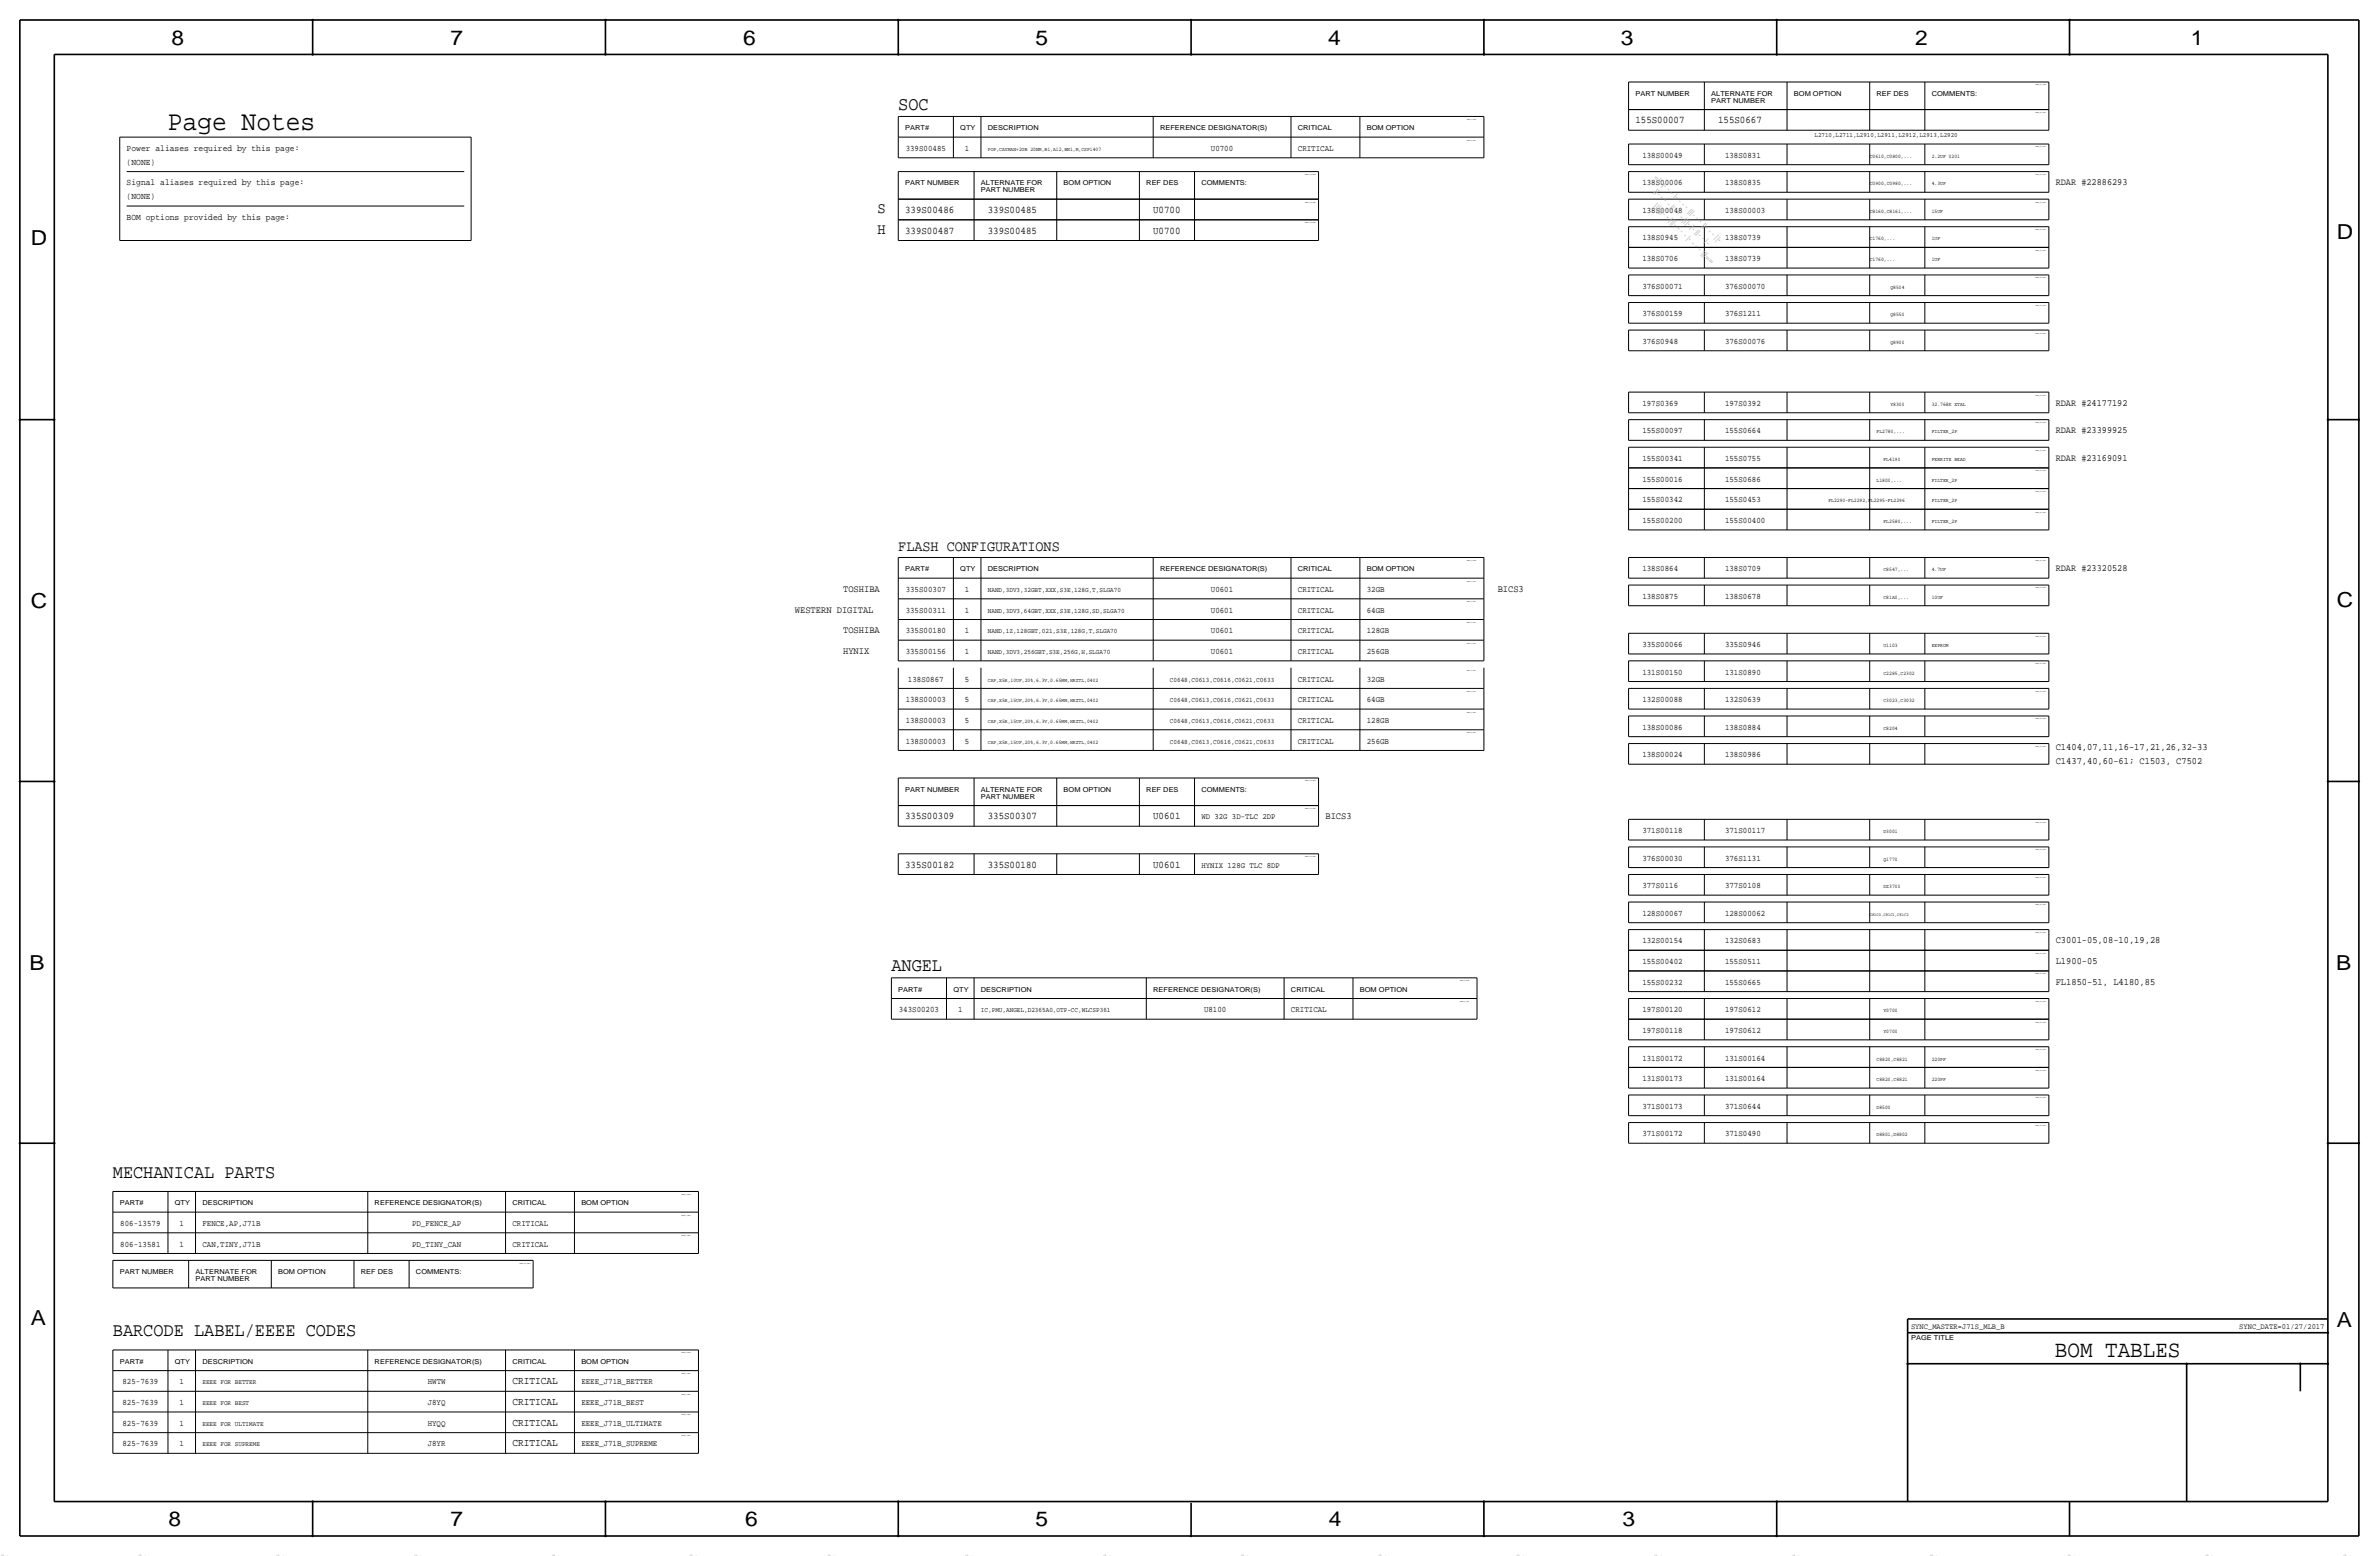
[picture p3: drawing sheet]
<svg xmlns="http://www.w3.org/2000/svg" width="877mm" height="574mm" viewBox="0 0 877 574" stroke-linecap="round" stroke-linejoin="round" font-family="sans-serif">
<defs><g id="words">
<text font-size="10.1" x="61.9" y="48">Page Notes</text>
<text font-size="8.6" x="757.6" y="500.1">BOM TABLES</text>
<g font-size="7.6">
<text x="63.2" y="16.5">8</text>
<text x="166.1" y="16.5">7</text>
<text x="274" y="16.5">6</text>
<text x="381.7" y="16.5">5</text>
<text x="489.7" y="16.5">4</text>
<text x="597.6" y="16.5">3</text>
<text x="706.1" y="16.5">2</text>
<text x="807.7" y="16.5">1</text>
<text x="861.5" y="88.1">D</text>
<text x="11.4" y="90.4">D</text>
<text x="11.4" y="224.3">C</text>
<text x="861.5" y="223.8">C</text>
<text x="10.8" y="357.6">B</text>
<text x="861.3" y="357.4">B</text>
<text x="11.3" y="488.4">A</text>
<text x="861.5" y="489.2">A</text>
<text x="62.2" y="562.6">8</text>
<text x="166" y="562.6">7</text>
<text x="274.8" y="562.6">6</text>
<text x="381.7" y="562.6">5</text>
<text x="489.9" y="562.6">4</text>
<text x="598.1" y="562.6">3</text>
</g>
<g font-size="7">
<text x="331.2" y="40.4">SOC</text>
<text x="328.6" y="357.9">ANGEL</text>
<text x="41.6" y="434.1">MECHANICAL PARTS</text>
<text x="41.6" y="492.5">BARCODE LABEL/EEEE CODES</text>
</g>
<g font-size="5.6">
<text x="323.5" y="78.5">S</text>
<text x="323.5" y="86.1">H</text>
<text x="331.2" y="202.9">FLASH CONFIGURATIONS</text>
</g>
<g font-size="3.9">
<text x="188.9" y="510.3">CRITICAL</text>
<text x="188.9" y="517.9">CRITICAL</text>
<text x="188.9" y="525.5">CRITICAL</text>
<text x="188.9" y="533.1">CRITICAL</text>
</g>
<g font-size="3.8">
<text x="602.9" y="45.5">155S00007</text>
<text x="633.4" y="45.5">155S0667</text>
<text x="333.7" y="78.5">339S00486</text>
<text x="364.2" y="78.5">339S00485</text>
<text x="425.1" y="78.5">U0700</text>
<text x="333.7" y="86.1">339S00487</text>
<text x="364.2" y="86.1">339S00485</text>
<text x="425.1" y="86.1">U0700</text>
<text x="333.7" y="302">335S00309</text>
<text x="364.2" y="302">335S00307</text>
<text x="425.1" y="302">U0601</text>
<text x="333.7" y="319.8">335S00182</text>
<text x="364.2" y="319.8">335S00180</text>
<text x="425.1" y="319.8">U0601</text>
</g>
<g font-size="3.6">
<text x="310.8" y="218.2">TOSHIBA</text>
<text x="552.1" y="218.2">BICS3</text>
<text x="293.1" y="225.8">WESTERN DIGITAL</text>
<text x="310.8" y="233.4">TOSHIBA</text>
<text x="310.8" y="241">HYNIX</text>
<text x="757.9" y="276.6">C1404,07,11,16-17,21,26,32-33</text>
<text x="757.9" y="281.7">C1437,40,60-61; C1503, C7502</text>
<text x="488.6" y="302">BICS3</text>
<text x="757.9" y="347.7">C3001-05,08-10,19,28</text>
<text x="757.9" y="355.3">L1900-05</text>
<text x="757.9" y="363">FL1850-51, L4180,85</text>
</g>
<g font-size="3.5">
<text x="757.9" y="68.3">RDAR #22886293</text>
<text x="757.9" y="149.6">RDAR #24177192</text>
<text x="757.9" y="159.8">RDAR #23399925</text>
<text x="757.9" y="169.9">RDAR #23169091</text>
<text x="757.9" y="210.6">RDAR #23320528</text>
</g>
<g font-size="3.3">
<text x="46.7" y="55.6">Power aliases required by this page:</text>
<text x="46.7" y="60.7">(NONE)</text>
<text x="46.7" y="68.3">Signal aliases required by this page:</text>
<text x="46.7" y="73.4">(NONE)</text>
<text x="46.7" y="81">BOM options provided by this page:</text>
</g>
<g font-size="3.1">
<text x="333.9" y="55.6">339S00485</text>
<text x="355.7" y="55.6">1</text>
<text x="446.4" y="55.6">U0700</text>
<text x="478.5" y="55.6">CRITICAL</text>
<text x="605.5" y="58.2">138S00049</text>
<text x="636" y="58.2">138S0831</text>
<text x="605.5" y="68.3">138S00006</text>
<text x="636" y="68.3">138S0835</text>
<text x="605.5" y="78.5">138S00048</text>
<text x="636" y="78.5">138S00003</text>
<text x="605.5" y="88.6">138S0945</text>
<text x="636" y="88.6">138S0739</text>
<text x="605.5" y="96.3">138S0706</text>
<text x="636" y="96.3">138S0739</text>
<text x="605.5" y="106.4">376S00071</text>
<text x="636" y="106.4">376S00070</text>
<text x="605.5" y="116.6">376S00159</text>
<text x="636" y="116.6">376S1211</text>
<text x="605.5" y="126.7">376S0948</text>
<text x="636" y="126.7">376S00076</text>
<text x="605.5" y="149.6">197S0369</text>
<text x="636" y="149.6">197S0392</text>
<text x="605.5" y="159.8">155S00097</text>
<text x="636" y="159.8">155S0664</text>
<text x="605.5" y="169.9">155S00341</text>
<text x="636" y="169.9">155S0755</text>
<text x="605.5" y="177.5">155S00016</text>
<text x="636" y="177.5">155S0686</text>
<text x="605.5" y="185.2">155S00342</text>
<text x="636" y="185.2">155S0453</text>
<text x="605.5" y="192.8">155S00200</text>
<text x="636" y="192.8">155S00400</text>
<text x="605.5" y="210.6">138S0864</text>
<text x="636" y="210.6">138S0709</text>
<text x="333.9" y="218.2">335S00307</text>
<text x="355.7" y="218.2">1</text>
<text x="446.4" y="218.2">U0601</text>
<text x="478.5" y="218.2">CRITICAL</text>
<text x="503.9" y="218.2">32GB</text>
<text x="605.5" y="220.7">138S0875</text>
<text x="636" y="220.7">138S0678</text>
<text x="333.9" y="225.8">335S00311</text>
<text x="355.7" y="225.8">1</text>
<text x="446.4" y="225.8">U0601</text>
<text x="478.5" y="225.8">CRITICAL</text>
<text x="503.9" y="225.8">64GB</text>
<text x="333.9" y="233.4">335S00180</text>
<text x="355.7" y="233.4">1</text>
<text x="446.4" y="233.4">U0601</text>
<text x="478.5" y="233.4">CRITICAL</text>
<text x="503.9" y="233.4">128GB</text>
<text x="605.5" y="238.5">335S00066</text>
<text x="636" y="238.5">335S0946</text>
<text x="333.9" y="241">335S00156</text>
<text x="355.7" y="241">1</text>
<text x="446.4" y="241">U0601</text>
<text x="478.5" y="241">CRITICAL</text>
<text x="503.9" y="241">256GB</text>
<text x="334.7" y="251.2">138S0867</text>
<text x="355.7" y="251.2">5</text>
<text x="478.5" y="251.2">CRITICAL</text>
<text x="503.9" y="251.2">32GB</text>
<text x="605.5" y="248.7">131S00150</text>
<text x="636" y="248.7">131S0890</text>
<text x="333.9" y="258.8">138S00003</text>
<text x="355.7" y="258.8">5</text>
<text x="478.5" y="258.8">CRITICAL</text>
<text x="503.9" y="258.8">64GB</text>
<text x="605.5" y="258.8">132S00088</text>
<text x="636" y="258.8">132S0639</text>
<text x="333.9" y="266.4">138S00003</text>
<text x="355.7" y="266.4">5</text>
<text x="478.5" y="266.4">CRITICAL</text>
<text x="503.9" y="266.4">128GB</text>
<text x="605.5" y="269">138S00086</text>
<text x="636" y="269">138S0884</text>
<text x="333.9" y="274.1">138S00003</text>
<text x="355.7" y="274.1">5</text>
<text x="478.5" y="274.1">CRITICAL</text>
<text x="503.9" y="274.1">256GB</text>
<text x="605.5" y="279.1">138S00024</text>
<text x="636" y="279.1">138S0986</text>
<text x="605.5" y="307.1">371S00118</text>
<text x="636" y="307.1">371S00117</text>
<text x="605.5" y="317.2">376S00030</text>
<text x="636" y="317.2">376S1131</text>
<text x="605.5" y="327.4">377S0116</text>
<text x="636" y="327.4">377S0108</text>
<text x="605.5" y="337.6">128S00067</text>
<text x="636" y="337.6">128S00062</text>
<text x="605.5" y="347.7">132S00154</text>
<text x="636" y="347.7">132S0683</text>
<text x="605.5" y="355.3">155S00402</text>
<text x="636" y="355.3">155S0511</text>
<text x="605.5" y="363">155S00232</text>
<text x="636" y="363">155S0665</text>
<text x="331.4" y="373.1">343S00203</text>
<text x="353.2" y="373.1">1</text>
<text x="443.9" y="373.1">U8100</text>
<text x="475.9" y="373.1">CRITICAL</text>
<text x="605.5" y="373.1">197S00120</text>
<text x="636" y="373.1">197S0612</text>
<text x="605.5" y="380.7">197S00118</text>
<text x="636" y="380.7">197S0612</text>
<text x="605.5" y="390.9">131S00172</text>
<text x="636" y="390.9">131S00164</text>
<text x="605.5" y="398.5">131S00173</text>
<text x="636" y="398.5">131S00164</text>
<text x="605.5" y="408.7">371S00173</text>
<text x="636" y="408.7">371S0644</text>
<text x="605.5" y="418.8">371S00172</text>
<text x="636" y="418.8">371S0490</text>
<text x="44.3" y="451.9">806-13579</text>
<text x="66.2" y="451.9">1</text>
<text x="74.6" y="451.9">FENCE,AP,J71B</text>
<text x="151.9" y="451.9">PD_FENCE_AP</text>
<text x="188.9" y="451.9">CRITICAL</text>
<text x="44.3" y="459.5">806-13581</text>
<text x="66.2" y="459.5">1</text>
<text x="74.6" y="459.5">CAN,TINY,J71B</text>
<text x="151.9" y="459.5">PD_TINY_CAN</text>
<text x="188.9" y="459.5">CRITICAL</text>
<text x="45.2" y="510.3">825-7639</text>
<text x="66.2" y="510.3">1</text>
<text x="157.7" y="510.3">HWTW</text>
<text x="214.3" y="510.3">EEEE_J71B_BETTER</text>
<text x="45.2" y="517.9">825-7639</text>
<text x="66.2" y="517.9">1</text>
<text x="157.7" y="517.9">J8YQ</text>
<text x="214.3" y="517.9">EEEE_J71B_BEST</text>
<text x="45.2" y="525.5">825-7639</text>
<text x="66.2" y="525.5">1</text>
<text x="157.7" y="525.5">HYQQ</text>
<text x="214.3" y="525.5">EEEE_J71B_ULTIMATE</text>
<text x="45.2" y="533.1">825-7639</text>
<text x="66.2" y="533.1">1</text>
<text x="157.7" y="533.1">J8YR</text>
<text x="214.3" y="533.1">EEEE_J71B_SUPREME</text>
</g>
<g font-size="3">
<text x="442.9" y="302">WD 32G 3D-TLC 2DP</text>
<text x="442.9" y="319.8">HYNIX 128G TLC 8DP</text>
</g>
<g font-size="2.9">
<text x="704.5" y="490">SYNC_MASTER=J71S_MLB_B</text>
<text x="825.6" y="490">SYNC_DATE=01/27/2017</text>
</g>
<g font-size="2.8" fill="#b6b6b4">
<text x="609.6" y="65.5" transform="rotate(45 609.6 65.5)">=|- |- - - |- - - - |||- - - ||- - - ||-</text>
<text x="609.6" y="70.8" transform="rotate(45 609.6 70.8)">||- - - - ||- - - |||- |- ||- - |-</text>
<text x="609.6" y="76.1" transform="rotate(45 609.6 76.1)">||||||- - |||- - - - |- - - - |||==</text>
<text x="0" y="573.5" transform="rotate(45 0 573.5)">=</text>
<text x="101.6" y="573.5" transform="rotate(45 101.6 573.5)">=</text>
<text x="152.4" y="573.5" transform="rotate(45 152.4 573.5)">=</text>
<text x="203.2" y="573.5" transform="rotate(45 203.2 573.5)">=</text>
<text x="355.6" y="573.5" transform="rotate(45 355.6 573.5)">=</text>
<text x="406.4" y="573.5" transform="rotate(45 406.4 573.5)">=</text>
<text x="457.2" y="573.5" transform="rotate(45 457.2 573.5)">=</text>
<text x="609.6" y="573.5" transform="rotate(45 609.6 573.5)">=</text>
<text x="660.4" y="573.5" transform="rotate(45 660.4 573.5)">=</text>
<text x="711.2" y="573.5" transform="rotate(45 711.2 573.5)">=</text>
<text x="863.6" y="573.5" transform="rotate(45 863.6 573.5)">=</text>
</g>
<g font-size="2.5">
<text x="602.9" y="35.3">PART NUMBER</text>
<text x="630.9" y="35.3">ALTERNATE FOR</text>
<text x="661.4" y="35.3">BOM OPTION</text>
<text x="691.8" y="35.3">REF DES</text>
<text x="712.2" y="35.3">COMMENTS:</text>
<text x="630.9" y="37.8">PART NUMBER</text>
<text x="333.7" y="48">PART#</text>
<text x="354" y="48">QTY</text>
<text x="364.2" y="48">DESCRIPTION</text>
<text x="427.7" y="48">REFERENCE DESIGNATOR(S)</text>
<text x="478.5" y="48">CRITICAL</text>
<text x="503.9" y="48">BOM OPTION</text>
<text x="333.7" y="68.3">PART NUMBER</text>
<text x="361.6" y="68.3">ALTERNATE FOR</text>
<text x="361.6" y="70.9">PART NUMBER</text>
<text x="392.1" y="68.3">BOM OPTION</text>
<text x="422.6" y="68.3">REF DES</text>
<text x="442.9" y="68.3">COMMENTS:</text>
<text x="333.7" y="210.6">PART#</text>
<text x="354" y="210.6">QTY</text>
<text x="364.2" y="210.6">DESCRIPTION</text>
<text x="427.7" y="210.6">REFERENCE DESIGNATOR(S)</text>
<text x="478.5" y="210.6">CRITICAL</text>
<text x="503.9" y="210.6">BOM OPTION</text>
<text x="364.2" y="218.2">NAND,3DV3,32GBT,XXX,S3E,128G,T,SLGA70</text>
<text x="364.2" y="225.8">NAND,3DV3,64GBT,XXX,S3E,128G,SD,SLGA70</text>
<text x="364.2" y="233.4">NAND,1Z,128GBT,021,S3E,128G,T,SLGA70</text>
<text x="364.2" y="241">NAND,3DV3,256GBT,S3E,256G,H,SLGA70</text>
<text x="431.3" y="251.2">C0648,C0613,C0616,C0621,C0633</text>
<text x="431.3" y="258.8">C0648,C0613,C0616,C0621,C0633</text>
<text x="431.3" y="266.4">C0648,C0613,C0616,C0621,C0633</text>
<text x="431.3" y="274.1">C0648,C0613,C0616,C0621,C0633</text>
<text x="333.7" y="291.8">PART NUMBER</text>
<text x="361.6" y="291.8">ALTERNATE FOR</text>
<text x="392.1" y="291.8">BOM OPTION</text>
<text x="422.6" y="291.8">REF DES</text>
<text x="442.9" y="291.8">COMMENTS:</text>
<text x="361.6" y="294.4">PART NUMBER</text>
<text x="331.2" y="365.5">PART#</text>
<text x="351.5" y="365.5">QTY</text>
<text x="361.6" y="365.5">DESCRIPTION</text>
<text x="425.1" y="365.5">REFERENCE DESIGNATOR(S)</text>
<text x="475.9" y="365.5">CRITICAL</text>
<text x="501.3" y="365.5">BOM OPTION</text>
<text x="361.6" y="373.1">IC,PMU,ANGEL,D2365A0,OTP-CC,WLCSP361</text>
<text x="44.1" y="444.2">PART#</text>
<text x="64.5" y="444.2">QTY</text>
<text x="74.6" y="444.2">DESCRIPTION</text>
<text x="138.1" y="444.2">REFERENCE DESIGNATOR(S)</text>
<text x="188.9" y="444.2">CRITICAL</text>
<text x="214.3" y="444.2">BOM OPTION</text>
<text x="44.1" y="469.6">PART NUMBER</text>
<text x="72.1" y="469.6">ALTERNATE FOR</text>
<text x="72.1" y="472.2">PART NUMBER</text>
<text x="102.6" y="469.6">BOM OPTION</text>
<text x="133" y="469.6">REF DES</text>
<text x="153.4" y="469.6">COMMENTS:</text>
<text x="704.5" y="493.8">PAGE TITLE</text>
<text x="44.1" y="502.7">PART#</text>
<text x="64.5" y="502.7">QTY</text>
<text x="74.6" y="502.7">DESCRIPTION</text>
<text x="138.1" y="502.7">REFERENCE DESIGNATOR(S)</text>
<text x="188.9" y="502.7">CRITICAL</text>
<text x="214.3" y="502.7">BOM OPTION</text>
<text x="74.6" y="510.3">EEEE FOR BETTER</text>
<text x="74.6" y="517.9">EEEE FOR BEST</text>
<text x="74.6" y="525.5">EEEE FOR ULTIMATE</text>
<text x="74.6" y="533.1">EEEE FOR SUPREME</text>
</g>
<text font-size="2.4" x="669" y="50.5">L2710,L2711,L2910,L2911,L2912,L2913,L2920</text>
<g font-size="2">
<text x="364.2" y="55.6">POP,CAYMAN+2GB 20NM,B1,A12,BN1,M,CSP1407</text>
<text x="689.3" y="58.2">C0610,C0800,...</text>
<text x="712.2" y="58.2">2.2UF 0201</text>
<text x="689.3" y="68.3">C0900,C0980,...</text>
<text x="712.2" y="68.3">4.3UF</text>
<text x="689.3" y="78.5">C8160,C8161,...</text>
<text x="712.2" y="78.5">15UF</text>
<text x="689.3" y="88.6">C1760,...</text>
<text x="712.2" y="88.6">1UF</text>
<text x="689.3" y="96.3">C1760,...</text>
<text x="712.2" y="96.3">1UF</text>
<text x="696.9" y="106.4">Q8504</text>
<text x="696.9" y="116.6">Q8550</text>
<text x="696.9" y="126.7">Q8900</text>
<text x="696.9" y="149.6">Y8300</text>
<text x="712.2" y="149.6">32.768K XTAL</text>
<text x="691.8" y="159.8">FL2780,...</text>
<text x="712.2" y="159.8">FILTER_2P</text>
<text x="694.4" y="169.9">FL4190</text>
<text x="712.2" y="169.9">FERRITE BEAD</text>
<text x="691.8" y="177.5">L1800,...</text>
<text x="712.2" y="177.5">FILTER_2P</text>
<text x="674.1" y="185.2">FL2290-FL2292,FL2295-FL2296</text>
<text x="712.2" y="185.2">FILTER_2P</text>
<text x="694.4" y="192.8">FL2580,...</text>
<text x="712.2" y="192.8">FILTER_2P</text>
<text x="694.4" y="210.6">C8547,...</text>
<text x="712.2" y="210.6">4.7UF</text>
<text x="694.4" y="220.7">C81A0,...</text>
<text x="712.2" y="220.7">10UF</text>
<text x="694.4" y="238.5">U1103</text>
<text x="712.2" y="238.5">EEPROM</text>
<text x="364.2" y="251.2">CAP,X5R,10UF,20%,6.3V,0.65MM,HRZTL,0402</text>
<text x="694.4" y="248.7">C2285,C2302</text>
<text x="364.2" y="258.8">CAP,X5R,15UF,20%,6.3V,0.65MM,HRZTL,0402</text>
<text x="694.4" y="258.8">C3023,C3032</text>
<text x="364.2" y="266.4">CAP,X5R,15UF,20%,6.3V,0.65MM,HRZTL,0402</text>
<text x="694.4" y="269">C8204</text>
<text x="364.2" y="274.1">CAP,X5R,15UF,20%,6.3V,0.65MM,HRZTL,0402</text>
<text x="694.4" y="307.1">D3001</text>
<text x="694.4" y="317.2">Q1770</text>
<text x="694.4" y="327.4">DZ3700</text>
<text x="694.4" y="373.1">Y0700</text>
<text x="694.4" y="380.7">Y0700</text>
<text x="691.8" y="390.9">C8820,C8821</text>
<text x="712.2" y="390.9">220PF</text>
<text x="691.8" y="398.5">C8820,C8821</text>
<text x="712.2" y="398.5">220PF</text>
<text x="691.8" y="408.7">D8500</text>
<text x="691.8" y="418.8">D8801,D8802</text>
</g>
<text font-size="1.6" x="689.3" y="337.6">C81C0,C81C1,C81C2</text>
<g font-size=".4">
<text x="750.3" y="31.5">TABLE_ALT_HEAD</text>
<text x="750.3" y="41.7">TABLE_ALT_ITEM</text>
<text x="540.7" y="44.2">TABLE_5_HEAD</text>
<text x="540.7" y="51.8">TABLE_5_ITEM</text>
<text x="750.3" y="54.4">TABLE_ALT_ITEM</text>
<text x="481" y="64.5">TABLE_ALT_HEAD</text>
<text x="750.3" y="64.5">TABLE_ALT_ITEM</text>
<text x="481" y="74.7">TABLE_ALT_ITEM</text>
<text x="750.3" y="74.7">TABLE_ALT_ITEM</text>
<text x="481" y="82.3">TABLE_ALT_ITEM</text>
<text x="750.3" y="84.8">TABLE_ALT_ITEM</text>
<text x="750.3" y="92.5">TABLE_ALT_ITEM</text>
<text x="750.3" y="102.6">TABLE_ALT_ITEM</text>
<text x="750.3" y="112.8">TABLE_ALT_ITEM</text>
<text x="750.3" y="122.9">TABLE_ALT_ITEM</text>
<text x="750.3" y="145.8">TABLE_ALT_ITEM</text>
<text x="750.3" y="156">TABLE_ALT_ITEM</text>
<text x="750.3" y="166.1">TABLE_ALT_ITEM</text>
<text x="750.3" y="173.7">TABLE_ALT_ITEM</text>
<text x="750.3" y="181.4">TABLE_ALT_ITEM</text>
<text x="750.3" y="189">TABLE_ALT_ITEM</text>
<text x="540.7" y="206.8">TABLE_5_HEAD</text>
<text x="750.3" y="206.8">TABLE_ALT_ITEM</text>
<text x="540.7" y="214.4">TABLE_5_ITEM</text>
<text x="540.7" y="222">TABLE_5_ITEM</text>
<text x="750.3" y="216.9">TABLE_ALT_ITEM</text>
<text x="540.7" y="229.6">TABLE_5_ITEM</text>
<text x="540.7" y="237.2">TABLE_5_ITEM</text>
<text x="750.3" y="234.7">TABLE_ALT_ITEM</text>
<text x="750.3" y="244.9">TABLE_ALT_ITEM</text>
<text x="540.7" y="247.4">TABLE_5_ITEM</text>
<text x="540.7" y="255">TABLE_5_ITEM</text>
<text x="750.3" y="255">TABLE_ALT_ITEM</text>
<text x="540.7" y="262.6">TABLE_5_ITEM</text>
<text x="750.3" y="265.2">TABLE_ALT_ITEM</text>
<text x="540.7" y="270.3">TABLE_5_ITEM</text>
<text x="750.3" y="275.3">TABLE_ALT_ITEM</text>
<text x="481" y="288">TABLE_ALT_HEAD</text>
<text x="481" y="298.2">TABLE_ALT_ITEM</text>
<text x="750.3" y="303.3">TABLE_ALT_ITEM</text>
<text x="481" y="316">TABLE_ALT_ITEM</text>
<text x="750.3" y="313.4">TABLE_ALT_ITEM</text>
<text x="750.3" y="323.6">TABLE_ALT_ITEM</text>
<text x="750.3" y="333.8">TABLE_ALT_ITEM</text>
<text x="750.3" y="343.9">TABLE_ALT_ITEM</text>
<text x="750.3" y="351.5">TABLE_ALT_ITEM</text>
<text x="750.3" y="359.2">TABLE_ALT_ITEM</text>
<text x="538.2" y="361.7">TABLE_5_HEAD</text>
<text x="538.2" y="369.3">TABLE_5_ITEM</text>
<text x="750.3" y="369.3">TABLE_ALT_ITEM</text>
<text x="750.3" y="376.9">TABLE_ALT_ITEM</text>
<text x="750.3" y="387.1">TABLE_ALT_ITEM</text>
<text x="750.3" y="394.7">TABLE_ALT_ITEM</text>
<text x="750.3" y="404.9">TABLE_ALT_ITEM</text>
<text x="750.3" y="415">TABLE_ALT_ITEM</text>
<text x="251.2" y="440.4">TABLE_5_HEAD</text>
<text x="251.2" y="448.1">TABLE_5_ITEM</text>
<text x="251.2" y="455.7">TABLE_5_ITEM</text>
<text x="191.5" y="465.8">TABLE_ALT_HEAD</text>
<text x="251.2" y="498.9">TABLE_5_HEAD</text>
<text x="251.2" y="506.5">TABLE_5_ITEM</text>
<text x="251.2" y="514.1">TABLE_5_ITEM</text>
<text x="251.2" y="521.7">TABLE_5_ITEM</text>
<text x="251.2" y="529.3">TABLE_5_ITEM</text>
</g>
</g></defs>
<g fill="none" stroke="#000" stroke-width=".6" stroke-linecap="butt">
<path d="M7.3 7.4v558.8zM7.3 7.4h862.3zM115.3 7.4v12.7zM223.2 7.4v12.7zM331.2 7.4v12.7zM439.1 7.4v12.7zM547.1 7.4v12.7zM655 7.4v12.7zM763 7.4v12.7zM869.6 7.4v558.8zM20 20.1v533.4zM20 20.1h838.2z"/>
<path d="M858.2 20.1v533.4zM7.3 154.7h12.7zM858.2 154.7h11.4zM7.3 288h12.7zM858.2 288h11.4zM7.3 421.4h12.7zM858.2 421.4h11.4zM703.3 491.2h154.9zM703.3 486.2v5zM703.3 486.2h154.9zM703.3 491.2v62.3zM703.3 502.7h154.9z"/>
<path d="M806.1 502.7v50.8zM848.1 502.7v10.1zM20 553.5h838.2zM115.3 553.5v12.7zM223.2 553.5v12.7zM331.2 553.5v12.7zM439.1 554v12.2zM547.1 553.5v12.7zM655 553.5v12.7zM763 553.5v12.7zM7.3 566.2h862.3z"/>
</g>
<g fill="none" stroke="#000" stroke-width=".37">
<path d="M600.4 30.2h154.9zM600.4 30.2v10.2zM628.3 30.2v10.2zM658.8 30.2v10.2zM689.3 30.2v10.2zM709.6 30.2v10.2zM755.3 30.2v10.2zM44.1 50.5h129.6zM44.1 50.5v38.1zM173.7 50.5v38.1zM331.2 42.9v7.6zM331.2 50.5h215.9z"/>
<path d="M331.2 42.9h215.9zM331.2 50.5v7.7zM331.2 58.2h215.9zM351.5 42.9v7.6zM351.5 50.5v7.7zM361.6 42.9v7.6zM361.6 50.5v7.7zM425.1 42.9v7.6zM425.1 50.5v7.7zM475.9 42.9v7.6zM475.9 50.5v7.7zM501.3 42.9v7.6z"/>
<path d="M501.3 50.5v7.7zM547.1 42.9v7.6zM547.1 50.5v7.7zM600.4 40.4h154.9zM600.4 48h154.9zM600.4 53.1h154.9zM600.4 40.4v7.6zM600.4 53.1v7.6zM628.3 40.4v7.6zM628.3 53.1v7.6zM658.8 40.4v7.6zM658.8 53.1v7.6z"/>
<path d="M689.3 40.4v7.6zM689.3 53.1v7.6zM709.6 40.4v7.6zM709.6 53.1v7.6zM755.3 40.4v7.6zM755.3 53.1v7.6zM46.7 63.2h124.4zM46.7 75.9h124.4zM331.2 73.4v7.6zM331.2 63.2v10.2zM331.2 73.4h154.9zM331.2 63.2h154.9z"/>
<path d="M359.1 73.4v7.6zM359.1 63.2v10.2zM389.6 73.4v7.6zM389.6 63.2v10.2zM420.1 73.4v7.6zM420.1 63.2v10.2zM440.4 73.4v7.6zM440.4 63.2v10.2zM486.1 73.4v7.6zM486.1 63.2v10.2zM600.4 73.4h154.9zM600.4 60.7h154.9z"/>
<path d="M600.4 63.2h154.9zM600.4 70.9h154.9zM600.4 73.4v7.6zM600.4 63.2v7.7zM628.3 73.4v7.6zM628.3 63.2v7.7zM658.8 73.4v7.6zM658.8 63.2v7.7zM689.3 73.4v7.6zM689.3 63.2v7.7zM709.6 73.4v7.6zM709.6 63.2v7.7z"/>
<path d="M755.3 73.4v7.6zM755.3 63.2v7.7zM44.1 88.6h129.6zM331.2 81v7.6zM331.2 81h154.9zM331.2 88.6h154.9zM359.1 81v7.6zM389.6 81v7.6zM420.1 81v7.6zM440.4 81v7.6zM486.1 81v7.6zM600.4 83.6h154.9z"/>
<path d="M600.4 91.2h154.9zM600.4 98.8h154.9zM600.4 81h154.9zM600.4 83.6v7.6zM600.4 91.2v7.6zM628.3 83.6v7.6zM628.3 91.2v7.6zM658.8 83.6v7.6zM658.8 91.2v7.6zM689.3 83.6v7.6zM689.3 91.2v7.6zM709.6 83.6v7.6z"/>
<path d="M709.6 91.2v7.6zM755.3 83.6v7.6zM755.3 91.2v7.6zM600.4 111.5h154.9zM600.4 119.1h154.9zM600.4 101.3h154.9zM600.4 109h154.9zM600.4 111.5v7.6zM600.4 101.3v7.7zM628.3 111.5v7.6zM628.3 101.3v7.7zM658.8 111.5v7.6z"/>
<path d="M658.8 101.3v7.7zM689.3 111.5v7.6zM689.3 101.3v7.7zM709.6 111.5v7.6zM709.6 101.3v7.7zM755.3 111.5v7.6zM755.3 101.3v7.7zM600.4 121.7h154.9zM600.4 129.3h154.9zM600.4 121.7v7.6zM628.3 121.7v7.6zM658.8 121.7v7.6z"/>
<path d="M689.3 121.7v7.6zM709.6 121.7v7.6zM755.3 121.7v7.6zM600.4 144.5h154.9zM600.4 152.1h154.9zM600.4 154.7h154.9zM600.4 144.5v7.6zM600.4 154.7v7.6zM628.3 144.5v7.6zM628.3 154.7v7.6zM658.8 144.5v7.6zM658.8 154.7v7.6z"/>
<path d="M689.3 144.5v7.6zM689.3 154.7v7.6zM709.6 144.5v7.6zM709.6 154.7v7.6zM755.3 144.5v7.6zM755.3 154.7v7.6zM600.4 172.5h154.9zM600.4 164.8h154.9zM600.4 162.3h154.9zM600.4 172.5v7.6zM600.4 164.8v7.7zM628.3 172.5v7.6z"/>
<path d="M628.3 164.8v7.7zM658.8 172.5v7.6zM658.8 164.8v7.7zM689.3 172.5v7.6zM689.3 164.8v7.7zM709.6 172.5v7.6zM709.6 164.8v7.7zM755.3 172.5v7.6zM755.3 164.8v7.7zM600.4 187.7h154.9zM600.4 195.3h154.9zM600.4 180.1h154.9z"/>
<path d="M600.4 187.7v7.6zM600.4 180.1v7.6zM628.3 187.7v7.6zM628.3 180.1v7.6zM658.8 187.7v7.6zM658.8 180.1v7.6zM689.3 187.7v7.6zM689.3 180.1v7.6zM709.6 187.7v7.6zM709.6 180.1v7.6zM755.3 187.7v7.6zM755.3 180.1v7.6z"/>
<path d="M331.2 213.1v7.6zM331.2 205.5v7.6zM331.2 213.1h215.9zM331.2 205.5h215.9zM351.5 213.1v7.6zM351.5 205.5v7.6zM361.6 213.1v7.6zM361.6 205.5v7.6zM425.1 213.1v7.6zM425.1 205.5v7.6zM475.9 213.1v7.6zM475.9 205.5v7.6z"/>
<path d="M501.3 213.1v7.6zM501.3 205.5v7.6zM547.1 213.1v7.6zM547.1 205.5v7.6zM600.4 215.6h154.9zM600.4 205.5h154.9zM600.4 213.1h154.9zM600.4 215.6v7.7zM600.4 205.5v7.6zM628.3 215.6v7.7zM628.3 205.5v7.6zM658.8 215.6v7.7z"/>
<path d="M658.8 205.5v7.6zM689.3 215.6v7.7zM689.3 205.5v7.6zM709.6 215.6v7.7zM709.6 205.5v7.6zM755.3 215.6v7.7zM755.3 205.5v7.6zM331.2 228.3v7.7zM331.2 236h215.9zM331.2 236v7.6zM331.2 220.7v7.6zM331.2 228.3h215.9z"/>
<path d="M331.2 220.7h215.9zM351.5 228.3v7.7zM351.5 236v7.6zM351.5 220.7v7.6zM361.6 228.3v7.7zM361.6 236v7.6zM361.6 220.7v7.6zM425.1 228.3v7.7zM425.1 236v7.6zM425.1 220.7v7.6zM475.9 228.3v7.7zM475.9 236v7.6z"/>
<path d="M475.9 220.7v7.6zM501.3 228.3v7.7zM501.3 236v7.6zM501.3 220.7v7.6zM547.1 228.3v7.7zM547.1 236v7.6zM547.1 220.7v7.6zM600.4 233.4h154.9zM600.4 223.3h154.9zM600.4 233.4v7.6zM628.3 233.4v7.6zM658.8 233.4v7.6z"/>
<path d="M689.3 233.4v7.6zM709.6 233.4v7.6zM755.3 233.4v7.6zM331.2 253.7v7.7zM331.2 246.1v7.6zM331.2 253.7h215.9zM331.2 243.6h215.9zM351.5 253.7v7.7zM351.5 246.1v7.6zM361.6 253.7v7.7zM361.6 246.1v7.6zM425.1 253.7v7.7z"/>
<path d="M425.1 246.1v7.6zM475.9 253.7v7.7zM475.9 246.1v7.6zM501.3 253.7v7.7zM501.3 246.1v7.6zM547.1 253.7v7.7zM547.1 246.1v7.6zM600.4 253.7h154.9zM600.4 243.6h154.9zM600.4 251.2h154.9zM600.4 241h154.9zM600.4 253.7v7.7z"/>
<path d="M600.4 243.6v7.6zM628.3 253.7v7.7zM628.3 243.6v7.6zM658.8 253.7v7.7zM658.8 243.6v7.6zM689.3 253.7v7.7zM689.3 243.6v7.6zM709.6 253.7v7.7zM709.6 243.6v7.6zM755.3 253.7v7.7zM755.3 243.6v7.6zM331.2 269v7.6z"/>
<path d="M331.2 276.6h215.9zM331.2 261.4h215.9zM331.2 261.4v7.6zM331.2 269h215.9zM351.5 269v7.6zM351.5 261.4v7.6zM361.6 269v7.6zM361.6 261.4v7.6zM425.1 269v7.6zM425.1 261.4v7.6zM475.9 269v7.6zM475.9 261.4v7.6z"/>
<path d="M501.3 269v7.6zM501.3 261.4v7.6zM547.1 269v7.6zM547.1 261.4v7.6zM600.4 274.1h154.9zM600.4 261.4h154.9zM600.4 263.9h154.9zM600.4 271.5h154.9zM600.4 274.1v7.6zM600.4 263.9v7.6zM628.3 274.1v7.6zM628.3 263.9v7.6z"/>
<path d="M658.8 274.1v7.6zM658.8 263.9v7.6zM689.3 274.1v7.6zM689.3 263.9v7.6zM709.6 274.1v7.6zM709.6 263.9v7.6zM755.3 274.1v7.6zM755.3 263.9v7.6zM331.2 296.9v7.6zM331.2 286.8v10.1zM331.2 296.9h154.9zM331.2 286.8h154.9z"/>
<path d="M359.1 296.9v7.6zM359.1 286.8v10.1zM389.6 296.9v7.6zM389.6 286.8v10.1zM420.1 296.9v7.6zM420.1 286.8v10.1zM440.4 296.9v7.6zM440.4 286.8v10.1zM486.1 296.9v7.6zM486.1 286.8v10.1zM600.4 281.7h154.9zM331.2 314.7v7.6z"/>
<path d="M331.2 314.7h154.9zM331.2 304.5h154.9zM359.1 314.7v7.6zM389.6 314.7v7.6zM420.1 314.7v7.6zM440.4 314.7v7.6zM486.1 314.7v7.6zM600.4 312.2h154.9zM600.4 319.8h154.9zM600.4 302h154.9zM600.4 309.6h154.9zM600.4 312.2v7.6z"/>
<path d="M600.4 302v7.6zM628.3 312.2v7.6zM628.3 302v7.6zM658.8 312.2v7.6zM658.8 302v7.6zM689.3 312.2v7.6zM689.3 302v7.6zM709.6 312.2v7.6zM709.6 302v7.6zM755.3 312.2v7.6zM755.3 302v7.6zM331.2 322.3h154.9z"/>
<path d="M600.4 332.5h154.9zM600.4 322.3h154.9zM600.4 329.9h154.9zM600.4 332.5v7.6zM600.4 322.3v7.6zM628.3 332.5v7.6zM628.3 322.3v7.6zM658.8 332.5v7.6zM658.8 322.3v7.6zM689.3 332.5v7.6zM689.3 322.3v7.6zM709.6 332.5v7.6z"/>
<path d="M709.6 322.3v7.6zM755.3 332.5v7.6zM755.3 322.3v7.6zM600.4 357.9h154.9zM600.4 350.3h154.9zM600.4 342.6h154.9zM600.4 340.1h154.9zM600.4 357.9v7.6zM600.4 350.3v7.6zM600.4 342.6v7.7zM628.3 357.9v7.6zM628.3 350.3v7.6z"/>
<path d="M628.3 342.6v7.7zM658.8 357.9v7.6zM658.8 350.3v7.6zM658.8 342.6v7.7zM689.3 357.9v7.6zM689.3 350.3v7.6zM689.3 342.6v7.7zM709.6 357.9v7.6zM709.6 350.3v7.6zM709.6 342.6v7.7zM755.3 357.9v7.6zM755.3 350.3v7.6z"/>
<path d="M755.3 342.6v7.7zM328.6 360.4v7.6zM328.6 368h215.9zM328.6 360.4h215.9zM328.6 368v7.7zM328.6 375.7h215.9zM348.9 360.4v7.6zM348.9 368v7.7zM359.1 360.4v7.6zM359.1 368v7.7zM422.6 360.4v7.6zM422.6 368v7.7z"/>
<path d="M473.4 360.4v7.6zM473.4 368v7.7zM498.8 360.4v7.6zM498.8 368v7.7zM544.5 360.4v7.6zM544.5 368v7.7zM600.4 368h154.9zM600.4 375.7h154.9zM600.4 365.5h154.9zM600.4 368v7.7zM600.4 375.7v7.6zM628.3 368v7.7z"/>
<path d="M628.3 375.7v7.6zM658.8 368v7.7zM658.8 375.7v7.6zM689.3 368v7.7zM689.3 375.7v7.6zM709.6 368v7.7zM709.6 375.7v7.6zM755.3 368v7.7zM755.3 375.7v7.6zM600.4 393.4h154.9zM600.4 385.8h154.9zM600.4 383.3h154.9z"/>
<path d="M600.4 393.4v7.7zM600.4 385.8v7.6zM628.3 393.4v7.7zM628.3 385.8v7.6zM658.8 393.4v7.7zM658.8 385.8v7.6zM689.3 393.4v7.7zM689.3 385.8v7.6zM709.6 393.4v7.7zM709.6 385.8v7.6zM755.3 393.4v7.7zM755.3 385.8v7.6z"/>
<path d="M600.4 413.8h154.9zM600.4 403.6h154.9zM600.4 411.2h154.9zM600.4 401.1h154.9zM600.4 413.8v7.6zM600.4 403.6v7.6zM628.3 413.8v7.6zM628.3 403.6v7.6zM658.8 413.8v7.6zM658.8 403.6v7.6zM689.3 413.8v7.6zM689.3 403.6v7.6z"/>
<path d="M709.6 413.8v7.6zM709.6 403.6v7.6zM755.3 413.8v7.6zM755.3 403.6v7.6zM41.6 439.2v7.6zM41.6 439.2h215.9zM61.9 439.2v7.6zM72.1 439.2v7.6zM135.6 439.2v7.6zM186.4 439.2v7.6zM211.8 439.2v7.6zM257.5 439.2v7.6z"/>
<path d="M600.4 421.4h154.9zM41.6 446.8v7.6zM41.6 454.4h215.9zM41.6 446.8h215.9zM41.6 454.4v7.6zM61.9 446.8v7.6zM61.9 454.4v7.6zM72.1 446.8v7.6zM72.1 454.4v7.6zM135.6 446.8v7.6zM135.6 454.4v7.6zM186.4 446.8v7.6z"/>
<path d="M186.4 454.4v7.6zM211.8 446.8v7.6zM211.8 454.4v7.6zM257.5 446.8v7.6zM257.5 454.4v7.6zM41.6 464.6h154.9zM41.6 474.7h154.9zM41.6 464.6v10.1zM41.6 462h215.9zM69.5 464.6v10.1zM100 464.6v10.1zM130.5 464.6v10.1z"/>
<path d="M150.8 464.6v10.1zM196.5 464.6v10.1zM41.6 497.6v7.6zM41.6 497.6h215.9zM61.9 497.6v7.6zM72.1 497.6v7.6zM135.6 497.6v7.6zM186.4 497.6v7.6zM211.8 497.6v7.6zM257.5 497.6v7.6zM41.6 512.8v7.6zM41.6 505.2h215.9z"/>
<path d="M41.6 505.2v7.6zM41.6 512.8h215.9zM61.9 512.8v7.6zM61.9 505.2v7.6zM72.1 512.8v7.6zM72.1 505.2v7.6zM135.6 512.8v7.6zM135.6 505.2v7.6zM186.4 512.8v7.6zM186.4 505.2v7.6zM211.8 512.8v7.6zM211.8 505.2v7.6z"/>
<path d="M257.5 512.8v7.6zM257.5 505.2v7.6zM41.6 528.1v7.6zM41.6 535.7h215.9zM41.6 520.4h215.9zM41.6 520.4v7.7zM41.6 528.1h215.9zM61.9 528.1v7.6zM61.9 520.4v7.7zM72.1 528.1v7.6zM72.1 520.4v7.7zM135.6 528.1v7.6z"/>
<path d="M135.6 520.4v7.7zM186.4 528.1v7.6zM186.4 520.4v7.7zM211.8 528.1v7.6zM211.8 520.4v7.7zM257.5 528.1v7.6zM257.5 520.4v7.7z"/>
</g>
<g fill="#000" stroke="#000" stroke-width=".37">
<path d="M115.1 7.2h.4v.3h-.4zM115.1 19.9h.4v.3h-.4zM223 7.2h.4v.3h-.4zM223 19.9h.4v.3h-.4zM331 19.9h.4v.3h-.4zM331 7.2h.4v.3h-.4zM438.9 7.2h.4v.3h-.4zM438.9 19.9h.4v.3h-.4zM546.9 7.2h.4v.3h-.4zM546.9 19.9h.4v.3h-.4zM654.8 19.9h.4v.3h-.4zM654.8 7.2h.4v.3h-.4z"/>
<path d="M762.8 19.9h.4v.3h-.4zM762.8 7.2h.4v.3h-.4zM7.1 154.5h.4v.4h-.4zM19.8 154.5h.4v.4h-.4zM858 154.5h.4v.4h-.4zM869.5 154.5h.3v.4h-.3zM7.1 287.9h.4v.3h-.4zM19.8 287.9h.4v.3h-.4zM858 287.9h.4v.3h-.4zM869.5 287.9h.3v.3h-.3zM7.1 421.2h.4v.4h-.4zM19.8 421.2h.4v.4h-.4z"/>
<path d="M858 421.2h.4v.4h-.4zM869.5 421.2h.3v.4h-.3zM858 491.1h.4v.3h-.4zM703.1 502.5h.4v.3h-.4zM806 502.5h.3v.3h-.3zM847.9 502.5h.3v.3h-.3zM858 502.5h.4v.3h-.4zM115.1 553.3h.4v.3h-.4zM223 553.3h.4v.3h-.4zM331 553.3h.4v.3h-.4zM546.9 553.3h.4v.3h-.4zM654.8 553.3h.4v.3h-.4z"/>
<path d="M115.1 566h.4v.3h-.4zM223 566h.4v.3h-.4zM331 566h.4v.3h-.4zM438.9 566h.4v.3h-.4zM546.9 566h.4v.3h-.4zM654.8 566h.4v.3h-.4z"/>
</g>
<use href="#words"/>
</svg>
